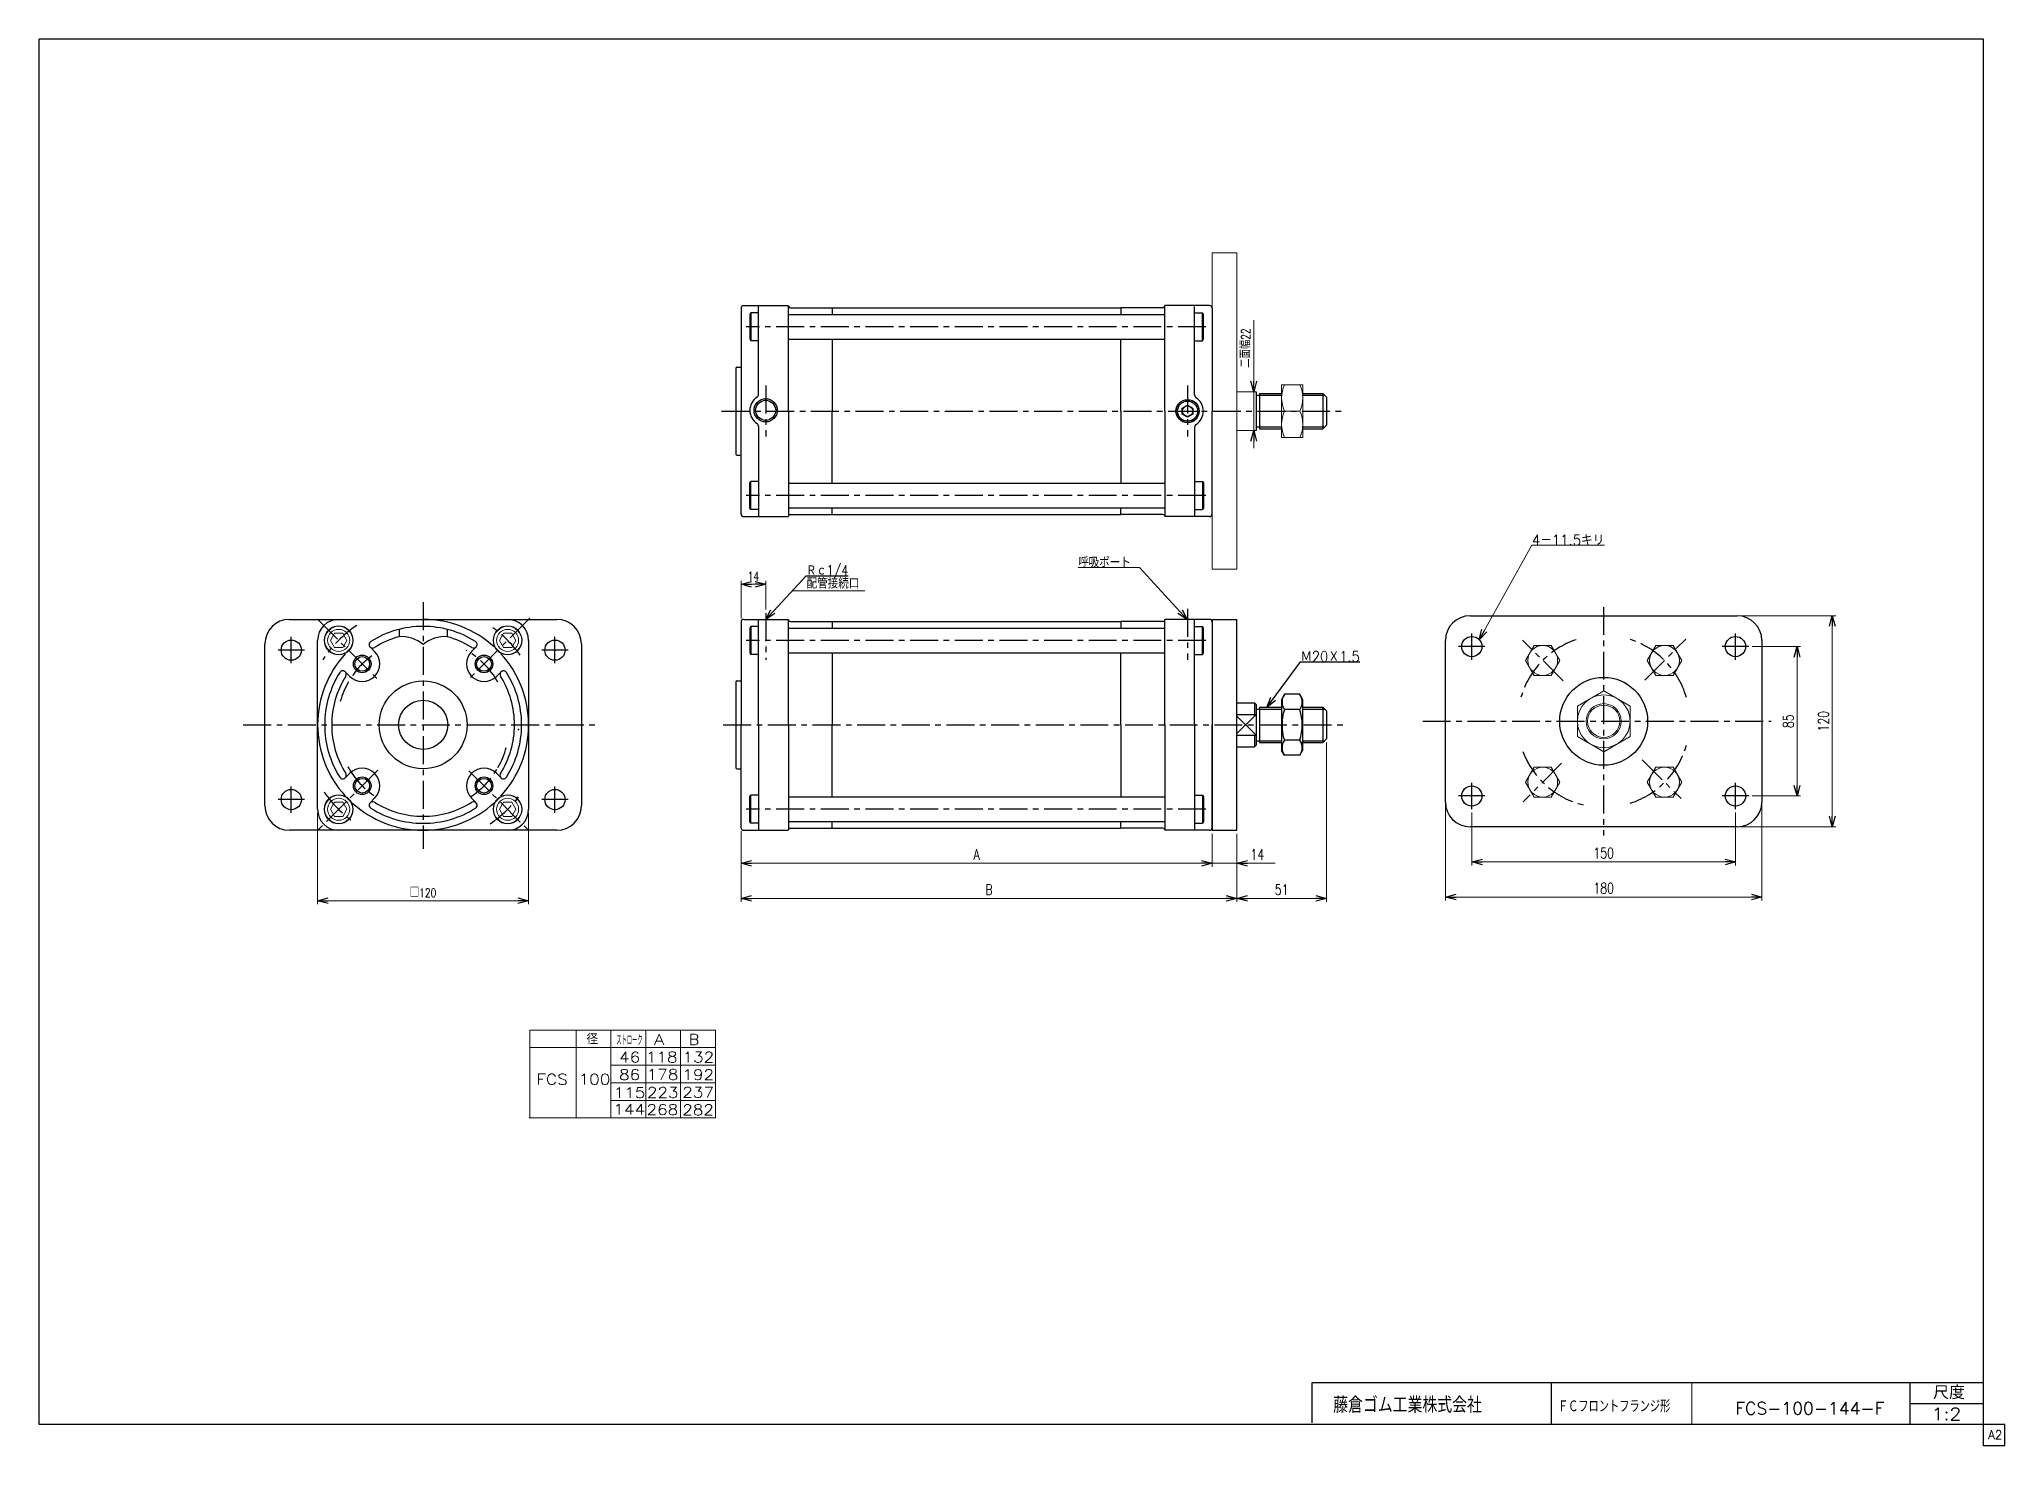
# Model space of a CAD drawing. Header units: millimetres. Extents: x -544 to 574, y -400 to 400.
import ezdxf
from ezdxf.enums import TextEntityAlignment as Align

# ---------------------------------------------------------------- set-up
doc = ezdxf.new("R2010")
doc.units = ezdxf.units.MM
doc.header["$LTSCALE"] = 0.5
doc.header["$PDSIZE"] = 1
doc.linetypes.add('CENTER', pattern=[50.8, 31.75, -6.35, 6.35, -6.35])
for name, color, linetype in [('Layer0016', 7, 'Continuous'), ('Layer0032', 7, 'Continuous'), ('ZUWAKU', 7, 'Continuous')]:
    doc.layers.add(name, color=color, linetype=linetype)
doc.styles.add('FdaStyle0', font='txt.shx', dxfattribs={"width": 0.756757, "bigfont": 'bigfont'})
doc.dimstyles.new('DaDimRotatedStyle', dxfattribs={"dimtxt": 5, "dimasz": 6.000004, "dimexe": 2, "dimexo": 2, "dimgap": 2, "dimtad": 3, "dimdsep": 46, "dimtxsty": 'FdaStyle0', "dimblk1": 'OPEN30', "dimblk2": 'OPEN30', "dimsah": 1, "dimcen": 0.09, "dimclrd": 4, "dimclre": 4, "dimclrt": 4, "dimadec": 0, "dimazin": 2, "dimtfac": 1, "dimtdec": 4, "dimtmove": 0, "dimatfit": 0, "dimfxl": 1, "dimarcsym": 0})

msp = doc.modelspace()

# ---------------------------------------------------------------- texts
at = {"color": 4, "style": 'FdaStyle0'}
for s, height, width, p, p2 in [('配管接続口', 6, 0.833333, (-107.538, 87.57), (-77.538, 87.57)), ('   径', 6, 0.952381, (-250.187, -171.722), (-226.187, -171.722)), ('ストローク', 6, 0.416667, (-215.818, -172.225), (-200.818, -172.225)), ('ＦＣフロントフランジ形', 7, 0.624023, (319.858, -381.075), (383.758, -381.075)), ('FCS-100-144-F', 7, 0.823301, (420.731, -382.226), (505.531, -382.226)), ('1:2', 7, 0.8, (532.47, -385.5), (549.27, -385.5))]:
    msp.add_text(s, height=height, dxfattribs=dict(at, width=width)).set_placement(p, p2, align=Align.FIT)
for s, p, p2 in [('A', (-194.365, -171.978), (-188.365, -171.978)), ('B', (-174.567, -171.978), (-168.567, -171.978)), ('46', (-214.163, -181.978), (-202.163, -181.978)), ('118', (-198.927, -181.954), (-180.927, -181.954)), ('132', (-178.109, -181.978), (-160.109, -181.978)), ('FCS 100', (-261.17, -194.557), (-219.17, -194.557)), ('86', (-214.216, -191.978), (-202.216, -191.978)), ('178', (-198.469, -191.832), (-180.469, -191.832)), ('192', (-178.162, -191.978), (-160.162, -191.978)), ('115', (-217.269, -202.166), (-199.269, -202.166)), ('223', (-198.372, -202.081), (-180.372, -202.081)), ('237', (-178.215, -201.978), (-160.215, -201.978)), ('144', (-217.407, -211.691), (-199.407, -211.691)), ('268', (-198.575, -211.832), (-180.575, -211.832)), ('282', (-178.268, -211.978), (-160.268, -211.978))]:
    msp.add_text(s, height=6, dxfattribs=at).set_placement(p, p2, align=Align.FIT)
at = {"layer": 'ZUWAKU', "color": 4, "style": 'FdaStyle0'}
for s, height, width, p, p2 in [('尺度', 7.6, 0.749175, (533.23, -373.56), (551.39, -373.56)), ('藤倉ゴム工業株式会社', 9, 0.652778, (192.025, -381.315), (276.625, -381.315))]:
    msp.add_text(s, height=height, dxfattribs=dict(at, width=width)).set_placement(p, p2, align=Align.FIT)
at = {"layer": 'ZUWAKU', "color": 7, "style": 'FdaStyle0', "width": 0.8}
msp.add_text('A2', height=5, dxfattribs=at).set_placement((564.615, -396.25), (572.615, -396.25), align=Align.FIT)

# ---------------------------------------------------------------- blocks, each defined once
blk = doc.blocks.new('DC_GROUP_Φ100_1')
at = {"layer": 'Layer0016', "color": 4, "linetype": 'Continuous', "lineweight": 13}
for p, q in [((-376.1, -34), (-378.4, -38)), ((-378.4, -38), (-376.1, -42)), ((-371.4, -34), (-376.1, -34)), ((-376.1, -42), (-371.4, -42)), ((-369.1, -38), (-371.4, -34)), ((-371.4, -42), (-369.1, -38))]:
    blk.add_line(p, q, dxfattribs=at)
for radius in [8.25, 8, 6.27]:
    blk.add_circle((-373.7, -38), radius, dxfattribs=at)
blk = doc.blocks.new('DC_GROUP_Φ100_2')
at = {"layer": 'Layer0016', "color": 4, "linetype": 'Continuous', "lineweight": 13}
for p, q in [((-279.9, -34), (-282.2, -38)), ((-282.2, -38), (-279.9, -42)), ((-275.3, -34), (-279.9, -34)), ((-279.9, -42), (-275.3, -42)), ((-273, -38), (-275.3, -34)), ((-275.3, -42), (-273, -38))]:
    blk.add_line(p, q, dxfattribs=at)
for radius in [8.25, 8, 6.27]:
    blk.add_circle((-277.6, -38), radius, dxfattribs=at)
blk = doc.blocks.new('DC_GROUP_Φ100_3')
at = {"layer": 'Layer0016', "color": 4, "linetype": 'Continuous', "lineweight": 13}
for p, q in [((-279.9, 62.1), (-282.2, 58.1)), ((-282.2, 58.1), (-279.9, 54.1)), ((-275.3, 62.1), (-279.9, 62.1)), ((-273, 58.1), (-275.3, 62.1)), ((-275.3, 54.1), (-273, 58.1)), ((-279.9, 54.1), (-275.3, 54.1))]:
    blk.add_line(p, q, dxfattribs=at)
for radius in [8.25, 8, 6.27]:
    blk.add_circle((-277.6, 58.1), radius, dxfattribs=at)
blk = doc.blocks.new('DC_GROUP_Φ100_4')
at = {"layer": 'Layer0016', "color": 4, "linetype": 'Continuous', "lineweight": 13}
for p, q in [((-376.1, 62.1), (-378.4, 58.1)), ((-378.4, 58.1), (-376.1, 54.1)), ((-371.4, 62.1), (-376.1, 62.1)), ((-369.1, 58.1), (-371.4, 62.1)), ((-371.4, 54.1), (-369.1, 58.1)), ((-376.1, 54.1), (-371.4, 54.1))]:
    blk.add_line(p, q, dxfattribs=at)
for radius in [8.25, 8, 6.27]:
    blk.add_circle((-373.7, 58.1), radius, dxfattribs=at)
blk = doc.blocks.new('DC_GROUP_Φ100_5')
at = {"layer": 'Layer0016', "color": 4, "linetype": 'Continuous', "lineweight": 25}
for p, q in [((164.3, 27.4), (162.6, 24.5)), ((162.6, 24.5), (162.6, -4.5)), ((173, 27.4), (164.3, 27.4)), ((173, 27.4), (174.6, 24.5)), ((174.6, 24.5), (174.6, -4.5)), ((174.6, 24.5), (174.6, -4.5)), ((173, 18.7), (164.3, 18.7)), ((173, 1.4), (164.3, 1.4)), ((164.3, -7.3), (162.6, -4.5)), ((173, -7.3), (164.3, -7.3)), ((173, -7.3), (174.6, -4.5))]:
    blk.add_line(p, q, dxfattribs=at)
for centre, radius, start, end in [((170.6, 23), 7.67, 145.6111, 214.3889), ((166.7, 23), 7.67, 325.6111, 34.3889), ((191.6, 10), 28.7, 162.4111, 197.5889), ((145.7, 10), 28.7, 342.4111, 17.5889), ((170.6, -3), 7.67, 145.6111, 214.3889), ((166.7, -3), 7.67, 325.6111, 34.3889)]:
    blk.add_arc(centre, radius, start, end, dxfattribs=at)
blk = doc.blocks.new('_OPEN30')
at = {"color": 0, "linetype": 'ByBlock', "lineweight": -2}
for p, q in [((-1, 0.267949), (0, 0)), ((0, 0), (-1, -0.267949)), ((0, 0), (-1, 0))]:
    blk.add_line(p, q, dxfattribs=at)
blk = doc.blocks.new('DC_GROUP_Φ100_6')
at = {"layer": 'Layer0016', "color": 4, "linetype": 'Continuous', "lineweight": 25}
for p, q in [((154.3, 20), (173.5, 45.9)), ((173.5, 45.9), (207.1, 45.9))]:
    blk.add_line(p, q, dxfattribs=at)
at = {"layer": 'Layer0016', "color": 4, "xscale": 6.000005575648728, "yscale": 5.999978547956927, "rotation": 233.4269690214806}
blk.add_blockref('_OPEN30', (154.3, 20), dxfattribs=at)
at = {"layer": 'Layer0016', "color": 4, "style": 'FdaStyle0', "width": 0.756757}
blk.add_text('Ｍ20Ｘ1.5', height=6, dxfattribs=at).set_placement((173.5, 45.9), (207.1, 45.9), align=Align.FIT)
blk = doc.blocks.new('DC_GROUP_Φ100_7')
at = {"layer": 'Layer0016', "color": 4, "linetype": 'Continuous', "lineweight": 25}
for p, q in [((-130.8, 70), (-107.8, 94.9)), ((-107.8, 94.9), (-83.8, 94.9))]:
    blk.add_line(p, q, dxfattribs=at)
at = {"layer": 'Layer0016', "color": 4, "xscale": 6.000005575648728, "yscale": 5.999978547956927, "rotation": 227.2364870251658}
blk.add_blockref('_OPEN30', (-130.8, 70), dxfattribs=at)
at = {"layer": 'Layer0016', "color": 4, "style": 'FdaStyle0', "width": 0.740741}
blk.add_text('Ｒｃ1/4', height=6, dxfattribs=at).set_placement((-107.8, 94.9), (-83.8, 94.9), align=Align.FIT)
blk = doc.blocks.new('*D8')
at = {"color": 4, "linetype": 'Continuous', "lineweight": 13}
for p, q in [((-144.8, 70.5), (-144.8, 92)), ((-144.8, 90), (-130.8, 90)), ((-130.8, 75.6), (-130.8, 92))]:
    blk.add_line(p, q, dxfattribs=at)
at = {"color": 4, "xscale": 6.000005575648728, "yscale": 5.999978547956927}
for p, rotation in [((-144.8, 90), 180), ((-130.8, 90), 360)]:
    blk.add_blockref('_OPEN30', p, dxfattribs=dict(at, rotation=rotation))
at = {"color": 4, "insert": (-137.8, 92), "char_height": 5, "width": 18.75, "attachment_point": 8, "style": 'FdaStyle0'}
blk.add_mtext('\\T1.00;14', dxfattribs=at)
blk = doc.blocks.new('DA_IMAGEDIMGROUP_1')
at = {"color": 4, "linetype": 'Continuous', "lineweight": 13}
for p, q in [((146.8, 240.2), (146.8, 199.5)), ((146.8, 177.5), (146.8, 199.5)), ((146.8, 167.5), (146.8, 177.5))]:
    blk.add_line(p, q, dxfattribs=at)
at = {"color": 4, "xscale": 6.000005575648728, "yscale": 5.999978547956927}
for p, rotation in [((146.8, 199.5), 270), ((146.8, 177.5), 90)]:
    blk.add_blockref('_OPEN30', p, dxfattribs=dict(at, rotation=rotation))
at = {"color": 4, "insert": (144.8, 213.2), "char_height": 5, "width": 37.5, "attachment_point": 7, "rotation": 90, "style": 'FdaStyle0'}
blk.add_mtext('\\T1.00;二面幅22', dxfattribs=at)
blk = doc.blocks.new('*D10')
at = {"color": 4, "linetype": 'Continuous', "lineweight": 13}
for p, q in [((-385.7, -40), (-385.7, -92)), ((-265.7, -40), (-265.7, -92)), ((-385.7, -90), (-265.7, -90))]:
    blk.add_line(p, q, dxfattribs=at)
at = {"color": 4, "xscale": 6.000005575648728, "yscale": 5.999978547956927}
for p, rotation in [((-385.7, -90), 180), ((-265.7, -90), 360)]:
    blk.add_blockref('_OPEN30', p, dxfattribs=dict(at, rotation=rotation))
at = {"color": 4, "insert": (-325.7, -88), "char_height": 5, "width": 31.25, "attachment_point": 8, "style": 'FdaStyle0'}
blk.add_mtext('\\T1.00;□120', dxfattribs=at)
blk = doc.blocks.new('DC_GROUP_Φ100_8')
at = {"color": 4, "linetype": 'Continuous', "lineweight": 13}
for p, q in [((174.7, 203.5), (162.7, 203.5)), ((162.7, 203.5), (162.7, 173.5)), ((174.7, 173.5), (174.7, 203.5)), ((164.3, 188.5), (173.1, 188.5)), ((162.7, 173.5), (174.7, 173.5))]:
    blk.add_line(p, q, dxfattribs=at)
for centre, start, end in [((180.8, 196), 155.495, 204.505), ((156.6, 196), 335.495, 24.505), ((180.8, 181), 155.495, 204.505), ((156.6, 181), 335.495, 24.505)]:
    blk.add_arc(centre, 18.1, start, end, dxfattribs=at)
blk = doc.blocks.new('DC_GROUP_Φ100_9')
at = {"color": 4, "linetype": 'Continuous', "lineweight": 13}
for p, q in [((81.9, 99.5), (46.9, 99.5)), ((108.9, 70), (81.9, 99.5))]:
    blk.add_line(p, q, dxfattribs=at)
at = {"color": 4, "xscale": 6.000005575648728, "yscale": 5.999978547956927, "rotation": 312.4933532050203}
blk.add_blockref('_OPEN30', (108.9, 70), dxfattribs=at)
at = {"color": 4, "style": 'FdaStyle0', "width": 0.833333}
blk.add_text('呼吸ポート', height=6, dxfattribs=at).set_placement((46.9, 99.5), (76.9, 99.5), align=Align.FIT)
blk = doc.blocks.new('DC_GROUP_Φ100_10')
at = {"color": 4, "linetype": 'Continuous', "lineweight": 13}
for p, q in [((306.3, 55.2), (301.4, 46.7)), ((301.4, 46.7), (306.3, 38.2)), ((316.1, 55.2), (306.3, 55.2)), ((321, 46.7), (316.1, 55.2)), ((316.1, 38.2), (321, 46.7)), ((306.3, 38.2), (316.1, 38.2))]:
    blk.add_line(p, q, dxfattribs=at)
blk.add_circle((311.2, 46.7), 8.5, dxfattribs=at)
blk = doc.blocks.new('DC_GROUP_Φ100_11')
at = {"color": 4, "linetype": 'Continuous', "lineweight": 13}
for p, q in [((375.6, 55.2), (370.7, 46.7)), ((370.7, 46.7), (375.6, 38.2)), ((385.4, 55.2), (375.6, 55.2)), ((390.3, 46.7), (385.4, 55.2)), ((385.4, 38.2), (390.3, 46.7)), ((375.6, 38.2), (385.4, 38.2))]:
    blk.add_line(p, q, dxfattribs=at)
blk.add_circle((380.5, 46.7), 8.5, dxfattribs=at)
blk = doc.blocks.new('DC_GROUP_Φ100_12')
at = {"color": 4, "linetype": 'Continuous', "lineweight": 13}
for p, q in [((306.3, -14.1), (301.4, -22.6)), ((316.1, -14.1), (306.3, -14.1)), ((321, -22.6), (316.1, -14.1)), ((301.4, -22.6), (306.3, -31.1)), ((306.3, -31.1), (316.1, -31.1)), ((316.1, -31.1), (321, -22.6))]:
    blk.add_line(p, q, dxfattribs=at)
blk.add_circle((311.2, -22.6), 8.5, dxfattribs=at)
blk = doc.blocks.new('DC_GROUP_Φ100_13')
at = {"color": 4, "linetype": 'Continuous', "lineweight": 13}
for p, q in [((375.6, -14.1), (370.7, -22.6)), ((385.4, -14.1), (375.6, -14.1)), ((390.3, -22.6), (385.4, -14.1)), ((370.7, -22.6), (375.6, -31.1)), ((375.6, -31.1), (385.4, -31.1)), ((385.4, -31.1), (390.3, -22.6))]:
    blk.add_line(p, q, dxfattribs=at)
blk.add_circle((380.5, -22.6), 8.5, dxfattribs=at)
blk = doc.blocks.new('*D18')
at = {"color": 4, "linetype": 'Continuous', "lineweight": 13}
for p, q in [((270.9, -39.9), (270.9, -69.9)), ((420.9, -39.9), (420.9, -69.9)), ((270.9, -67.9), (420.9, -67.9))]:
    blk.add_line(p, q, dxfattribs=at)
at = {"color": 4, "xscale": 6.000005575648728, "yscale": 5.999978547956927}
for p, rotation in [((270.9, -67.9), 180), ((420.9, -67.9), 360)]:
    blk.add_blockref('_OPEN30', p, dxfattribs=dict(at, rotation=rotation))
at = {"color": 4, "insert": (345.9, -65.9), "char_height": 6, "width": 30, "attachment_point": 8, "style": 'FdaStyle0'}
blk.add_mtext('\\T1.00;150', dxfattribs=at)
blk = doc.blocks.new('*D19')
at = {"color": 4, "linetype": 'Continuous', "lineweight": 13}
for p, q in [((255.9, 10.1), (255.9, -89.9)), ((435.9, 10.1), (435.9, -89.9)), ((255.9, -87.9), (435.9, -87.9))]:
    blk.add_line(p, q, dxfattribs=at)
at = {"color": 4, "xscale": 6.000005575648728, "yscale": 5.999978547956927}
for p, rotation in [((255.9, -87.9), 180), ((435.9, -87.9), 360)]:
    blk.add_blockref('_OPEN30', p, dxfattribs=dict(at, rotation=rotation))
at = {"color": 4, "insert": (345.9, -85.9), "char_height": 6, "width": 30, "attachment_point": 8, "style": 'FdaStyle0'}
blk.add_mtext('\\T1.00;180', dxfattribs=at)
blk = doc.blocks.new('*D20')
at = {"color": 4, "linetype": 'Continuous', "lineweight": 13}
for p, q in [((430.4, 54.6), (457.9, 54.6)), ((455.9, -30.4), (455.9, 54.6)), ((430.4, -30.4), (457.9, -30.4))]:
    blk.add_line(p, q, dxfattribs=at)
at = {"color": 4, "xscale": 6.000005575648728, "yscale": 5.999978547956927}
for p, rotation in [((455.9, 54.6), 90), ((455.9, -30.4), 270)]:
    blk.add_blockref('_OPEN30', p, dxfattribs=dict(at, rotation=rotation))
at = {"color": 4, "insert": (453.9, 12.1), "char_height": 6, "width": 22.5, "attachment_point": 8, "rotation": 90, "style": 'FdaStyle0'}
blk.add_mtext('\\T1.00;85', dxfattribs=at)
blk = doc.blocks.new('*D21')
at = {"color": 4, "linetype": 'Continuous', "lineweight": 13}
for p, q in [((423.9, 72.1), (477.9, 72.1)), ((475.9, -47.9), (475.9, 72.1)), ((423.9, -47.9), (477.9, -47.9))]:
    blk.add_line(p, q, dxfattribs=at)
at = {"color": 4, "xscale": 6.000005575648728, "yscale": 5.999978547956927}
for p, rotation in [((475.9, 72.1), 90), ((475.9, -47.9), 270)]:
    blk.add_blockref('_OPEN30', p, dxfattribs=dict(at, rotation=rotation))
at = {"color": 4, "insert": (473.9, 12.1), "char_height": 6, "width": 30, "attachment_point": 8, "rotation": 90, "style": 'FdaStyle0'}
blk.add_mtext('\\T1.00;120', dxfattribs=at)
blk = doc.blocks.new('*D22')
at = {"color": 4, "linetype": 'Continuous', "lineweight": 13}
for p, q in [((-144.8, -50.5), (-144.8, -90.7)), ((137.2, -52), (137.2, -90.7)), ((-144.8, -88.7), (137.2, -88.7))]:
    blk.add_line(p, q, dxfattribs=at)
at = {"color": 4, "xscale": 6.000005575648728, "yscale": 5.999978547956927}
for p, rotation in [((-144.8, -88.7), 180), ((137.2, -88.7), 360)]:
    blk.add_blockref('_OPEN30', p, dxfattribs=dict(at, rotation=rotation))
at = {"color": 4, "insert": (-3.8, -86.7), "char_height": 6, "width": 15, "attachment_point": 8, "style": 'FdaStyle0'}
blk.add_mtext('\\T1.00;B', dxfattribs=at)
blk = doc.blocks.new('*D23')
at = {"color": 4, "linetype": 'Continuous', "lineweight": 13}
for p, q in [((188.2, 0), (188.2, -90.7)), ((137.2, -52), (137.2, -90.7)), ((137.2, -88.7), (188.2, -88.7))]:
    blk.add_line(p, q, dxfattribs=at)
at = {"color": 4, "xscale": 6.000005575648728, "yscale": 5.999978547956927}
for p, rotation in [((137.2, -88.7), 180), ((188.2, -88.7), 360)]:
    blk.add_blockref('_OPEN30', p, dxfattribs=dict(at, rotation=rotation))
at = {"color": 4, "insert": (162.7, -86.7), "char_height": 6, "width": 22.5, "attachment_point": 8, "style": 'FdaStyle0'}
blk.add_mtext('\\T1.00;51', dxfattribs=at)
blk = doc.blocks.new('*D24')
at = {"color": 4, "linetype": 'Continuous', "lineweight": 13}
for p, q in [((-144.8, -50.5), (-144.8, -70.7)), ((123.2, -52), (123.2, -70.7)), ((-144.8, -68.7), (123.2, -68.7))]:
    blk.add_line(p, q, dxfattribs=at)
at = {"color": 4, "xscale": 6.000005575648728, "yscale": 5.999978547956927}
for p, rotation in [((-144.8, -68.7), 180), ((123.2, -68.7), 360)]:
    blk.add_blockref('_OPEN30', p, dxfattribs=dict(at, rotation=rotation))
at = {"color": 4, "insert": (-10.8, -66.7), "char_height": 6, "width": 15, "attachment_point": 8, "style": 'FdaStyle0'}
blk.add_mtext('\\T1.00;A', dxfattribs=at)
blk = doc.blocks.new('DA_IMAGEDIMGROUP_2')
at = {"color": 4, "linetype": 'Continuous', "lineweight": 13}
for p, q in [((123.2, -52), (123.2, -70.7)), ((137.2, -52), (137.2, -70.7)), ((113.2, -68.7), (123.2, -68.7)), ((123.2, -68.7), (137.2, -68.7)), ((159, -68.7), (137.2, -68.7))]:
    blk.add_line(p, q, dxfattribs=at)
at = {"color": 4, "xscale": 6.000005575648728, "yscale": 5.999978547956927}
for p, rotation in [((123.2, -68.7), 360), ((137.2, -68.7), 180)]:
    blk.add_blockref('_OPEN30', p, dxfattribs=dict(at, rotation=rotation))
at = {"color": 4, "insert": (145, -66.7), "char_height": 6, "width": 22.5, "attachment_point": 7, "style": 'FdaStyle0'}
blk.add_mtext('\\T1.00;14', dxfattribs=at)
blk = doc.blocks.new('DC_GROUP_Φ100_15')
at = {"color": 4, "linetype": 'Continuous', "lineweight": 13}
for p, q in [((275.1, 58.4), (305.1, 112.2)), ((305.1, 112.2), (346.3, 112.2))]:
    blk.add_line(p, q, dxfattribs=at)
at = {"color": 4, "xscale": 6.000005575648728, "yscale": 5.999978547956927, "rotation": 240.913437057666}
blk.add_blockref('_OPEN30', (275.1, 58.4), dxfattribs=at)
at = {"color": 4, "style": 'FdaStyle0', "width": 0.762963}
blk.add_text('4－11.5キリ', height=6, dxfattribs=at).set_placement((305.1, 112.2), (346.3, 112.2), align=Align.FIT)
blk = doc.blocks.new('DC_GROUP_Φ100_14')
at = {"layer": 'Layer0032', "color": 4, "linetype": 'Continuous', "lineweight": 13}
for p, q in [((345.9, 29.4), (330.9, 20.7)), ((360.9, 20.7), (345.9, 29.4)), ((330.9, 20.7), (330.9, 3.4)), ((360.9, 3.4), (360.9, 20.7)), ((330.9, 3.4), (345.9, -5.3)), ((345.9, -5.3), (360.9, 3.4))]:
    blk.add_line(p, q, dxfattribs=at)
for radius in [15, 10, 9.19]:
    blk.add_circle((345.9, 12.1), radius, dxfattribs=at)

# ---------------------------------------------------------------- dimensions: what is measured, and where the dimension line sits
at = {"linetype": 'Continuous', "lineweight": 13}
for base, p1, p2, override, picture, middle in [((-130.81, 90.038), (-144.81, 68.538), (-130.81, 73.611), {"dimtxt": 5, "dimasz": 6.000004, "dimexe": 2, "dimexo": 2, "dimgap": 2, "dimtad": 3, "dimtih": 0, "dimtoh": 0, "dimdec": 2, "dimzin": 8, "dimtxsty": 'FdaStyle0', "dimblk1": 'OPEN30', "dimblk2": 'OPEN30', "dimsah": 1, "dimclrd": 4, "dimclre": 4, "dimclrt": 4, "dimazin": 2, "dimtofl": 1, "dimatfit": 0, "dimtolj": 0, "dimtzin": 8}, '*D8', (-137.81, 90.038)), ((435.869, -87.932), (255.869, 12.068), (435.869, 12.068), {"dimtxt": 6, "dimasz": 6.000004, "dimexe": 2, "dimexo": 2, "dimgap": 2, "dimtad": 3, "dimtih": 0, "dimtoh": 0, "dimdec": 2, "dimzin": 8, "dimtxsty": 'FdaStyle0', "dimblk1": 'OPEN30', "dimblk2": 'OPEN30', "dimsah": 1, "dimclrd": 4, "dimclre": 4, "dimclrt": 4, "dimazin": 2, "dimtofl": 1, "dimatfit": 0, "dimtolj": 0, "dimtzin": 8}, '*D19', (345.869, -87.932)), ((188.19, -88.712), (137.19, -49.962), (188.19, 2.038), {"dimtxt": 6, "dimasz": 6.000004, "dimexe": 2, "dimexo": 2, "dimgap": 2, "dimtad": 3, "dimtih": 0, "dimtoh": 0, "dimdec": 2, "dimzin": 8, "dimtxsty": 'FdaStyle0', "dimblk1": 'OPEN30', "dimblk2": 'OPEN30', "dimsah": 1, "dimclrd": 4, "dimclre": 4, "dimclrt": 4, "dimazin": 2, "dimtofl": 1, "dimatfit": 0, "dimtolj": 0, "dimtzin": 8}, '*D23', (162.69, -88.712)), ((420.869, -67.932), (270.869, -37.932), (420.869, -37.932), {"dimtxt": 6, "dimasz": 6.000004, "dimexe": 2, "dimexo": 2, "dimgap": 2, "dimtad": 3, "dimtih": 0, "dimtoh": 0, "dimdec": 2, "dimzin": 8, "dimtxsty": 'FdaStyle0', "dimblk1": 'OPEN30', "dimblk2": 'OPEN30', "dimsah": 1, "dimclrd": 4, "dimclre": 4, "dimclrt": 4, "dimazin": 2, "dimtofl": 1, "dimatfit": 0, "dimtolj": 0, "dimtzin": 8}, '*D18', (345.869, -67.932))]:
    dim = msp.add_linear_dim(base=base, p1=p1, p2=p2, dimstyle='DaDimRotatedStyle', override=override, dxfattribs=at)
    dim.commit()
    dim.dimension.update_dxf_attribs({"geometry": picture, "text_midpoint": middle})
for base, p1, p2, picture, middle in [((475.869, 72.068), (421.869, -47.932), (421.869, 72.068), '*D21', (475.869, 12.068)), ((455.869, 54.568), (428.369, -30.432), (428.369, 54.568), '*D20', (455.869, 12.068))]:
    dim = msp.add_linear_dim(base=base, p1=p1, p2=p2, angle=90, dimstyle='DaDimRotatedStyle', override={"dimtxt": 6, "dimasz": 6.000004, "dimexe": 2, "dimexo": 2, "dimgap": 2, "dimtad": 3, "dimtih": 0, "dimtoh": 0, "dimdec": 2, "dimzin": 8, "dimtxsty": 'FdaStyle0', "dimblk1": 'OPEN30', "dimblk2": 'OPEN30', "dimsah": 1, "dimclrd": 4, "dimclre": 4, "dimclrt": 4, "dimazin": 2, "dimtofl": 1, "dimatfit": 0, "dimtolj": 0, "dimtzin": 8}, dxfattribs=at)
    dim.commit()
    dim.dimension.update_dxf_attribs({"geometry": picture, "text_midpoint": middle})
for base, p1, p2, text, override, picture, middle in [((-265.662, -89.962), (-385.662, -37.962), (-265.662, -37.962), '□<>', {"dimtxt": 5, "dimasz": 6.000004, "dimexe": 2, "dimexo": 2, "dimgap": 2, "dimtad": 3, "dimtih": 0, "dimtoh": 0, "dimdec": 2, "dimzin": 8, "dimtxsty": 'FdaStyle0', "dimblk1": 'OPEN30', "dimblk2": 'OPEN30', "dimsah": 1, "dimclrd": 4, "dimclre": 4, "dimclrt": 4, "dimazin": 2, "dimtofl": 1, "dimatfit": 0, "dimtolj": 0, "dimtzin": 8}, '*D10', (-325.662, -89.962)), ((137.19, -88.712), (-144.81, -48.462), (137.19, -49.962), 'B', {"dimtxt": 6, "dimasz": 6.000004, "dimexe": 2, "dimexo": 2, "dimgap": 2, "dimtad": 3, "dimtih": 0, "dimtoh": 0, "dimdec": 2, "dimzin": 8, "dimtxsty": 'FdaStyle0', "dimblk1": 'OPEN30', "dimblk2": 'OPEN30', "dimsah": 1, "dimclrd": 4, "dimclre": 4, "dimclrt": 4, "dimazin": 2, "dimtofl": 1, "dimatfit": 0, "dimtolj": 0, "dimtzin": 8}, '*D22', (-3.81, -88.712)), ((123.19, -68.712), (-144.81, -48.462), (123.19, -49.962), 'A', {"dimtxt": 6, "dimasz": 6.000004, "dimexe": 2, "dimexo": 2, "dimgap": 2, "dimtad": 3, "dimtih": 0, "dimtoh": 0, "dimdec": 2, "dimzin": 8, "dimtxsty": 'FdaStyle0', "dimblk1": 'OPEN30', "dimblk2": 'OPEN30', "dimsah": 1, "dimclrd": 4, "dimclre": 4, "dimclrt": 4, "dimazin": 2, "dimtofl": 1, "dimatfit": 0, "dimtolj": 0, "dimtzin": 8}, '*D24', (-10.81, -68.712))]:
    dim = msp.add_linear_dim(base=base, p1=p1, p2=p2, text=text, dimstyle='DaDimRotatedStyle', override=override, dxfattribs=at)
    dim.commit()
    dim.dimension.update_dxf_attribs({"geometry": picture, "text_midpoint": middle})

# ---------------------------------------------------------------- linework, layer by layer
at = {"color": 4, "linetype": 'Continuous', "lineweight": 13}
for p, q in [((123.19, 278.504), (137.19, 278.504)), ((123.19, 278.504), (123.19, 98.504)), ((137.19, 278.504), (137.19, 98.504)), ((148.19, 199.504), (137.19, 199.504)), ((148.19, 177.504), (137.19, 177.504)), ((137.19, 98.504), (123.19, 98.504)), ((-115.768, 86.303), (-74.471, 86.303)), ((-265.034, -163.557), (-159.423, -163.557)), ((-265.034, -163.557), (-265.034, -213.557)), ((-238.614, -163.557), (-238.614, -213.557)), ((-218.817, -163.557), (-218.817, -213.557)), ((-199.019, -163.557), (-199.019, -213.557)), ((-179.221, -163.557), (-179.221, -213.557)), ((-159.423, -163.557), (-159.423, -213.557)), ((-265.034, -173.557), (-159.423, -173.557)), ((-218.817, -183.557), (-159.423, -183.557)), ((-218.77, -193.557), (-159.423, -193.557)), ((-218.817, -203.557), (-159.423, -203.557)), ((-265.375, -213.557), (-159.423, -213.557))]:
    msp.add_line(p, q, dxfattribs=at)
at = {"color": 4, "linetype": 'CENTER', "lineweight": 25}
for p, q in [((-130.81, 203.006), (-130.81, 174.002)), ((109.19, 203.006), (109.19, 174.002)), ((109.19, 76.027), (109.19, 47.023)), ((345.869, 77.068), (345.869, -52.932)), ((-400.662, 45.038), (-400.662, 60.038)), ((-250.662, 45.038), (-250.662, 60.038)), ((270.869, 47.068), (270.869, 62.068)), ((420.869, 47.068), (420.869, 62.068)), ((-393.162, 52.538), (-408.162, 52.538)), ((-243.162, 52.538), (-258.162, 52.538)), ((278.369, 54.568), (263.369, 54.568)), ((428.369, 54.568), (413.369, 54.568)), ((242.941, 12.068), (441.106, 12.068)), ((-393.162, -32.462), (-408.162, -32.462)), ((-400.662, -39.962), (-400.662, -24.962)), ((-243.162, -32.462), (-258.162, -32.462)), ((-250.662, -39.962), (-250.662, -24.962)), ((278.369, -30.432), (263.369, -30.432)), ((270.869, -37.932), (270.869, -22.932)), ((428.369, -30.432), (413.369, -30.432)), ((420.869, -37.932), (420.869, -22.932))]:
    msp.add_line(p, q, dxfattribs=at)
at = {"color": 4, "linetype": 'Continuous', "lineweight": 25}
for p, q in [((-401.662, 70.038), (-249.662, 70.038)), ((123.19, 70.038), (123.19, -49.962)), ((123.19, 70.038), (137.19, 70.038)), ((137.19, -49.962), (137.19, 70.038)), ((269.869, 72.068), (421.869, 72.068)), ((-415.662, -35.962), (-415.662, 56.038)), ((-235.662, 56.038), (-235.662, -35.962)), ((255.869, -33.932), (255.869, 58.068)), ((435.869, 58.068), (435.869, -33.932)), ((-249.662, -49.962), (-401.662, -49.962)), ((123.19, -49.962), (137.19, -49.962)), ((421.869, -47.932), (269.869, -47.932))]:
    msp.add_line(p, q, dxfattribs=at)
at = {"color": 4, "linetype": 'CENTER', "lineweight": 13}
for p, q in [((322.784, 35.153), (299.7, 58.238)), ((369.228, 35.428), (392.587, 58.787)), ((367.87, -9.933), (389.872, -31.935)), ((321.965, -11.835), (300.021, -33.78))]:
    msp.add_line(p, q, dxfattribs=at)
at = {"color": 4, "linetype": 'Continuous', "lineweight": 25}
for centre, radius in [((-130.81, 188.943), 6.6), ((-130.81, 188.943), 5.7), ((109.19, 188.504), 6.6), ((109.19, 188.504), 5.7), ((-400.662, 52.538), 5.75), ((-250.662, 52.538), 5.75), ((270.869, 54.568), 5.75), ((420.869, 54.568), 5.75), ((-400.662, -32.462), 5.75), ((-250.662, -32.462), 5.75), ((270.869, -30.432), 5.75), ((420.869, -30.432), 5.75)]:
    msp.add_circle(centre, radius, dxfattribs=at)
for centre, radius, start, end in [((-130.81, 188.943), 9, 123.055731, 236.944269), ((-136.81, 198.162), 2, 303.055731, 0), ((115.19, 197.724), 2, 180, 236.944269), ((109.19, 188.504), 9, 303.055731, 56.944269), ((-136.81, 179.723), 2, 0, 56.944269), ((115.19, 179.284), 2, 123.055731, 180), ((-401.662, 56.038), 14, 90, 180), ((-249.662, 56.038), 14, 0, 90), ((269.869, 58.068), 14, 90, 180), ((421.869, 58.068), 14, 0, 90), ((-401.662, -35.962), 14, 180, 270), ((-249.662, -35.962), 14, 270, 0), ((269.869, -33.932), 14, 180, 270), ((421.869, -33.932), 14, 270, 0)]:
    msp.add_arc(centre, radius, start, end, dxfattribs=at)
at = {"color": 4, "linetype": 'CENTER', "lineweight": 25}
for start, end in [(108.701777, 163.783623), (16.133604, 74.783088), (200.48998, 256.303753), (288.037714, 345.130409)]:
    msp.add_arc((345.869, 12.068), 49, start, end, dxfattribs=at)
at = {"color": 4, "linetype": 'Continuous'}
msp.add_point((-271.381, 7.404), dxfattribs=at)
at = {"layer": 'Layer0016', "color": 4, "linetype": 'Continuous', "lineweight": 25}
for p, q in [((-144.81, 247.004), (-144.81, 188.504)), ((-144.81, 247.004), (-144.81, 188.504)), ((-143.31, 248.504), (-117.81, 248.504)), ((-143.31, 248.504), (-117.81, 248.504)), ((-143.31, 248.504), (-117.81, 248.504)), ((-134.81, 198.162), (-134.81, 248.504)), ((-117.81, 188.504), (-117.81, 248.254)), ((-117.81, 188.504), (-117.81, 248.254)), ((-116.81, 247.254), (6.69, 247.254)), ((-116.81, 247.254), (6.69, 247.254)), ((-93.07, 247.254), (-93.07, 243.504)), ((-93.07, 247.254), (-93.07, 243.504)), ((6.69, 247.254), (71.19, 247.254)), ((6.69, 247.254), (71.19, 247.254)), ((95.19, 247.254), (71.19, 247.254)), ((71.19, 247.254), (71.19, 243.404)), ((95.19, 247.254), (71.19, 247.254)), ((71.19, 247.254), (71.19, 243.404)), ((121.69, 248.504), (96.19, 248.504)), ((96.19, 188.504), (96.19, 248.504)), ((121.69, 248.504), (96.19, 248.504)), ((96.19, 188.504), (96.19, 248.504)), ((113.19, 197.724), (113.19, 248.015)), ((123.19, 247.004), (123.19, 188.504)), ((123.19, 247.004), (123.19, 188.504)), ((-139.21, 244.504), (-139.81, 243.465)), ((-139.21, 244.504), (-139.81, 243.465)), ((-139.81, 243.465), (-139.81, 229.543)), ((-139.81, 243.465), (-139.81, 229.543)), ((-139.21, 244.504), (-139.21, 228.504)), ((-134.81, 244.504), (-139.21, 244.504)), ((-139.21, 244.504), (-139.21, 228.504)), ((-117.81, 243.504), (6.69, 243.504)), ((-117.81, 243.504), (6.69, 243.504)), ((6.69, 243.504), (96.19, 243.504)), ((6.69, 243.504), (96.19, 243.504)), ((113.19, 244.504), (117.59, 244.504)), ((117.446, 244.504), (117.59, 244.504)), ((117.59, 228.504), (117.59, 244.504)), ((118.19, 243.465), (117.59, 244.504)), ((117.59, 228.504), (117.59, 244.504)), ((118.19, 243.465), (117.59, 244.504)), ((118.19, 229.543), (118.19, 243.465)), ((118.19, 229.543), (118.19, 243.465)), ((-139.81, 229.543), (-139.21, 228.504)), ((-139.81, 229.543), (-139.21, 228.504)), ((-134.81, 228.504), (-139.21, 228.504)), ((-117.81, 229.504), (6.69, 229.504)), ((-117.81, 229.504), (6.69, 229.504)), ((-93.07, 229.504), (-93.07, 188.504)), ((-93.07, 229.504), (-93.07, 188.504)), ((6.69, 229.504), (96.19, 229.504)), ((6.69, 229.504), (96.19, 229.504)), ((71.19, 188.504), (71.19, 229.504)), ((71.19, 188.504), (71.19, 229.504)), ((113.19, 228.504), (117.59, 228.504)), ((113.19, 228.504), (117.59, 228.504)), ((117.59, 228.504), (118.19, 229.543)), ((117.59, 228.504), (118.19, 229.543)), ((-147.81, 213.004), (-147.81, 164.004)), ((-147.31, 213.504), (-144.81, 213.504)), ((-147.31, 213.504), (-144.81, 213.504)), ((106.19, 190.236), (109.19, 191.968)), ((106.19, 186.772), (106.19, 190.236)), ((109.19, 191.968), (112.19, 190.236)), ((112.19, 190.236), (112.19, 186.772)), ((148.19, 199.504), (148.19, 177.504)), ((148.19, 197.504), (150.19, 197.504)), ((150.19, 198.504), (150.19, 178.504)), ((150.19, 198.504), (162.632, 198.504)), ((150.19, 197.504), (162.632, 197.504)), ((174.632, 198.504), (186.19, 198.504)), ((174.632, 197.504), (187.19, 197.504)), ((188.19, 196.504), (186.19, 198.504)), ((186.19, 198.504), (186.19, 178.504)), ((188.19, 196.504), (188.19, 180.504)), ((-144.81, 130.004), (-144.81, 188.504)), ((-134.81, 179.723), (-134.81, 128.504)), ((-117.81, 188.504), (-117.81, 128.754)), ((-93.07, 147.504), (-93.07, 188.504)), ((71.19, 188.504), (71.19, 147.504)), ((96.19, 188.504), (96.19, 128.504)), ((109.19, 185.04), (106.19, 186.772)), ((112.19, 186.772), (109.19, 185.04)), ((113.19, 179.284), (113.19, 128.504)), ((123.19, 130.004), (123.19, 188.504)), ((148.19, 179.504), (150.19, 179.504)), ((150.19, 179.504), (162.632, 179.504)), ((174.632, 179.504), (187.19, 179.504)), ((188.19, 180.504), (186.19, 178.504)), ((150.19, 178.504), (162.632, 178.504)), ((174.698, 178.504), (186.19, 178.504)), ((-147.31, 163.504), (-144.81, 163.504)), ((-139.81, 147.465), (-139.21, 148.504)), ((-139.81, 133.543), (-139.81, 147.465)), ((-134.81, 148.504), (-139.21, 148.504)), ((-139.21, 132.504), (-139.21, 148.504)), ((-117.81, 147.504), (6.69, 147.504)), ((6.69, 147.504), (96.19, 147.504)), ((113.19, 148.504), (117.59, 148.504)), ((117.59, 148.504), (117.59, 132.504)), ((117.59, 148.504), (118.19, 147.465)), ((118.19, 147.465), (118.19, 133.543)), ((-143.31, 128.504), (-117.81, 128.504)), ((-139.21, 132.504), (-139.81, 133.543)), ((-134.81, 132.504), (-139.21, 132.504)), ((-117.81, 133.504), (6.69, 133.504)), ((-116.81, 129.754), (6.69, 129.754)), ((-93.07, 129.754), (-93.07, 133.504)), ((6.69, 133.504), (96.19, 133.504)), ((6.69, 129.754), (71.19, 129.754)), ((71.19, 129.754), (71.19, 133.604)), ((95.19, 129.754), (71.19, 129.754)), ((121.69, 128.504), (96.19, 128.504)), ((113.19, 132.504), (117.59, 132.504)), ((118.19, 133.543), (117.59, 132.504)), ((-373.662, 70.038), (-325.662, 70.038)), ((-325.417, 70.038), (-277.662, 70.038)), ((-144.81, 68.538), (-144.81, 10.038)), ((-144.81, 68.538), (-144.81, 10.038)), ((-143.31, 70.038), (-117.81, 70.038)), ((-143.31, 70.038), (-117.81, 70.038)), ((-143.31, 70.038), (-117.81, 70.038)), ((-134.81, 10.038), (-134.81, 70.038)), ((-117.81, 10.038), (-117.81, 69.788)), ((-117.81, 10.038), (-117.81, 69.788)), ((-116.81, 68.788), (6.69, 68.788)), ((-116.81, 68.788), (6.69, 68.788)), ((-93.07, 68.788), (-93.07, 65.038)), ((-93.07, 68.788), (-93.07, 65.038)), ((6.69, 68.788), (71.19, 68.788)), ((6.69, 68.788), (71.19, 68.788)), ((95.19, 68.788), (71.19, 68.788)), ((71.19, 68.788), (71.19, 64.938)), ((95.19, 68.788), (71.19, 68.788)), ((71.19, 68.788), (71.19, 64.938)), ((121.69, 70.038), (96.19, 70.038)), ((96.19, 10.038), (96.19, 70.038)), ((121.69, 70.038), (96.19, 70.038)), ((96.19, 10.038), (96.19, 70.038)), ((113.19, 10.689), (113.19, 70.038)), ((123.19, 68.538), (123.19, 10.038)), ((123.19, 68.538), (123.19, 10.038)), ((-385.662, 10.283), (-385.662, 58.038)), ((-339.362, 64.336), (-339.362, 60.201)), ((-311.962, 64.336), (-311.962, 60.201)), ((-265.662, 58.038), (-265.662, 10.038)), ((-139.21, 66.038), (-139.81, 64.999)), ((-139.21, 66.038), (-139.81, 64.999)), ((-139.81, 64.999), (-139.81, 51.077)), ((-139.81, 64.999), (-139.81, 51.077)), ((-134.81, 66.038), (-139.21, 66.038)), ((-139.21, 66.038), (-139.21, 50.038)), ((-139.21, 66.038), (-139.21, 50.038)), ((-117.81, 65.038), (6.69, 65.038)), ((-117.81, 65.038), (6.69, 65.038)), ((6.69, 65.038), (96.19, 65.038)), ((6.69, 65.038), (96.19, 65.038)), ((113.19, 66.038), (117.59, 66.038)), ((117.59, 50.038), (117.59, 66.038)), ((118.19, 64.999), (117.59, 66.038)), ((117.59, 50.038), (117.59, 66.038)), ((118.19, 64.999), (117.59, 66.038)), ((118.19, 51.077), (118.19, 64.999)), ((118.19, 51.077), (118.19, 64.999)), ((-355.82, 54.338), (-353.239, 51.757)), ((-295.504, 54.338), (-298.085, 51.757)), ((-139.81, 51.077), (-139.21, 50.038)), ((-139.81, 51.077), (-139.21, 50.038)), ((-134.81, 50.038), (-139.21, 50.038)), ((-117.81, 51.038), (6.69, 51.038)), ((-117.81, 51.038), (6.69, 51.038)), ((-93.07, 51.038), (-93.07, 10.038)), ((-93.07, 51.038), (-93.07, 10.038)), ((6.69, 51.038), (96.19, 51.038)), ((6.69, 51.038), (96.19, 51.038)), ((71.19, 10.038), (71.19, 51.038)), ((71.19, 10.038), (71.19, 51.038)), ((113.19, 50.038), (117.59, 50.038)), ((117.59, 50.038), (118.19, 51.077)), ((117.59, 50.038), (118.19, 51.077)), ((-369.962, 40.196), (-367.381, 37.615)), ((-281.362, 40.196), (-283.943, 37.615)), ((-147.81, 34.538), (-147.81, -14.462)), ((-147.31, 35.038), (-144.81, 35.038)), ((-147.31, 35.038), (-144.81, 35.038)), ((137.19, 22.538), (147.19, 22.538)), ((147.19, 22.538), (148.19, 21.538)), ((147.19, 22.538), (147.19, 15.978)), ((137.19, 15.978), (148.19, 15.978)), ((148.19, 15.978), (137.19, 5.088)), ((137.19, 14.988), (148.19, 4.098)), ((148.19, 21.538), (148.19, -1.462)), ((148.19, 19.038), (150.19, 19.038)), ((150.19, 20.038), (162.632, 20.038)), ((150.19, 20.038), (150.19, 0.038)), ((150.19, 19.038), (162.632, 19.038)), ((174.632, 20.038), (186.19, 20.038)), ((174.632, 19.038), (187.19, 19.038)), ((188.19, 18.038), (186.19, 20.038)), ((186.19, 20.038), (186.19, 0.038)), ((188.19, 18.038), (188.19, 2.038)), ((-385.662, -37.962), (-385.662, 10.038)), ((-265.662, 9.792), (-265.662, -37.962)), ((-144.81, -48.462), (-144.81, 10.038)), ((-134.81, 10.038), (-134.81, -49.962)), ((-117.81, 10.038), (-117.81, -49.712)), ((-93.07, -30.962), (-93.07, 10.038)), ((71.19, 10.038), (71.19, -30.962)), ((96.19, 10.038), (96.19, -49.962)), ((113.19, 10.689), (113.19, -49.962)), ((123.19, -48.462), (123.19, 10.038)), ((137.19, 4.098), (148.19, 4.098)), ((147.19, 4.098), (147.19, -2.462)), ((148.19, 1.038), (150.19, 1.038)), ((150.19, 1.038), (162.632, 1.038)), ((150.19, 0.038), (162.632, 0.038)), ((173.736, 0.038), (186.19, 0.038)), ((174.632, 1.038), (187.19, 1.038)), ((188.19, 2.038), (186.19, 0.038)), ((137.19, -2.462), (147.19, -2.462)), ((147.19, -2.462), (148.19, -1.462)), ((-369.962, -20.12), (-367.381, -17.539)), ((-281.362, -20.12), (-283.943, -17.539)), ((-147.31, -14.962), (-144.81, -14.962)), ((-355.82, -34.262), (-353.239, -31.682)), ((-295.504, -34.262), (-298.085, -31.682)), ((-139.81, -31.001), (-139.21, -29.962)), ((-139.81, -44.923), (-139.81, -31.001)), ((-134.81, -29.962), (-139.21, -29.962)), ((-139.21, -45.962), (-139.21, -29.962)), ((-117.81, -30.962), (6.69, -30.962)), ((6.69, -30.962), (96.19, -30.962)), ((113.19, -29.962), (117.59, -29.962)), ((117.59, -29.962), (117.59, -45.962)), ((117.59, -29.962), (118.19, -31.001)), ((118.19, -31.001), (118.19, -44.923)), ((-325.907, -49.962), (-373.662, -49.962)), ((-277.662, -49.962), (-325.662, -49.962)), ((-143.31, -49.962), (-117.81, -49.962)), ((-139.21, -45.962), (-139.81, -44.923)), ((-134.81, -45.962), (-139.21, -45.962)), ((-117.81, -44.962), (6.69, -44.962)), ((-116.81, -48.712), (6.69, -48.712)), ((-93.07, -48.712), (-93.07, -44.962)), ((6.69, -44.962), (96.19, -44.962)), ((6.69, -48.712), (71.19, -48.712)), ((71.19, -48.712), (71.19, -44.862)), ((95.19, -48.712), (71.19, -48.712)), ((121.69, -49.962), (96.19, -49.962)), ((113.19, -45.962), (117.59, -45.962)), ((118.19, -44.923), (117.59, -45.962))]:
    msp.add_line(p, q, dxfattribs=at)
at = {"layer": 'Layer0016', "color": 4, "linetype": 'CENTER', "lineweight": 25}
for p, q in [((119.643, 236.504), (-141.898, 236.504)), ((119.643, 236.504), (-141.898, 236.504)), ((-155.874, 188.504), (198.831, 188.504)), ((100.097, 188.504), (119.867, 188.504)), ((119.643, 140.504), (-141.898, 140.504)), ((-325.662, 79.775), (-325.662, -60.504)), ((-385.689, 70.064), (-351.199, 35.575)), ((-264.992, 70.708), (-299.659, 36.041)), ((-130.81, 73.611), (-130.81, 47.023)), ((119.643, 58.038), (-141.898, 58.038)), ((119.643, 58.038), (-141.898, 58.038)), ((-428.01, 10.038), (-225.347, 10.038)), ((-154.966, 10.038), (198.831, 10.038)), ((-351.439, -15.739), (-385.662, -49.962)), ((-299.588, -16.037), (-265.662, -49.962)), ((119.643, -37.962), (-141.898, -37.962))]:
    msp.add_line(p, q, dxfattribs=at)
at = {"layer": 'Layer0016', "color": 4, "linetype": 'Continuous', "lineweight": 25}
for centre, radius in [((109.19, 188.504), 6.5), ((109.19, 188.504), 5.7), ((109.19, 188.504), 3), ((-360.31, 44.686), 5), ((-360.31, 44.686), 4.2), ((-291.014, 44.686), 5), ((-291.014, 44.686), 4.2), ((-325.662, 10.038), 25), ((-325.662, 10.038), 14), ((-360.31, -24.61), 5), ((-360.31, -24.61), 4.2), ((-291.014, -24.61), 5), ((-291.014, -24.61), 4.2)]:
    msp.add_circle(centre, radius, dxfattribs=at)
for centre, radius, start, end in [((-143.31, 247.004), 1.5, 90, 180), ((-143.31, 247.004), 1.5, 90, 180), ((-116.81, 248.254), 1, 180, 270), ((-116.81, 248.254), 1, 180, 270), ((95.19, 248.254), 1, 270, 360), ((95.19, 248.254), 1, 270, 360), ((121.69, 247.004), 1.5, 360, 90), ((121.69, 247.004), 1.5, 360, 90), ((-147.31, 213.004), 0.5, 90, 180), ((-147.31, 213.004), 0.5, 90, 180), ((-147.31, 164.004), 0.5, 180, 270), ((-143.31, 130.004), 1.5, 180, 270), ((-116.81, 128.754), 1, 90, 180), ((95.19, 128.754), 1, 0, 90), ((121.69, 130.004), 1.5, 270, 0), ((-373.662, 58.038), 12, 90, 180), ((-325.662, 10.038), 60, 47.576654, 89.765627), ((-277.662, 58.038), 12, 0, 90), ((-143.31, 68.538), 1.5, 90, 180), ((-143.31, 68.538), 1.5, 90, 180), ((-116.81, 69.788), 1, 180, 270), ((-116.81, 69.788), 1, 180, 270), ((95.19, 69.788), 1, 270, 360), ((95.19, 69.788), 1, 270, 360), ((121.69, 68.538), 1.5, 360, 90), ((121.69, 68.538), 1.5, 360, 90), ((-354.406, 55.752), 2, 122.160412, 302.160412), ((-325.662, 10.038), 56, 90, 122.160412), ((-325.662, 10.038), 52, 105.275557, 122.160412), ((-338.2, 40.234), 20, 51.016046, 93.329528), ((-313.124, 40.234), 20, 86.670472, 128.983954), ((-325.662, 10.038), 56, 57.839588, 90), ((-325.662, 10.038), 52, 57.839588, 74.724443), ((-296.918, 55.752), 2, 237.839588, 57.839588), ((-325.662, 10.038), 60, 137.576654, 179.765627), ((-360.31, 44.686), 10, 225, 45), ((-291.014, 44.686), 10, 135, 315), ((-325.662, 10.038), 60, 0, 42.423346), ((-325.662, 10.038), 56, 147.839588, 180), ((-325.662, 10.038), 52, 147.839588, 180), ((-371.376, 38.782), 2, 327.839588, 147.839588), ((-325.662, 10.038), 49, 149.914377, 164.19633), ((-279.948, 38.782), 2, 32.160412, 212.160412), ((-325.662, 10.038), 52, 0, 32.160412), ((-325.662, 10.038), 56, 0, 32.160412), ((-147.31, 34.538), 0.5, 90, 180), ((-147.31, 34.538), 0.5, 90, 180), ((-325.662, 10.038), 60, 180, 222.423346), ((-325.662, 10.038), 56, 180, 212.160412), ((-325.662, 10.038), 52, 180, 212.160412), ((-325.662, 10.038), 52, 327.839588, 360), ((-325.662, 10.038), 60, 317.576654, 359.765627), ((-325.662, 10.038), 56, 327.839588, 360), ((-325.662, 10.038), 49, 330.285437, 344.868677), ((-371.376, -18.706), 2, 212.160412, 32.160412), ((-360.31, -24.61), 10, 315, 135), ((-291.014, -24.61), 10, 45, 225), ((-279.948, -18.706), 2, 147.839588, 327.839588), ((-147.31, -14.462), 0.5, 180, 270), ((-373.662, -37.962), 12, 180, 270), ((-325.662, 10.038), 60, 227.576654, 269.765627), ((-354.406, -35.677), 2, 57.839588, 237.839588), ((-325.662, 10.038), 56, 237.839588, 270), ((-325.662, 10.038), 52, 237.839588, 270), ((-325.662, 10.038), 52, 270, 302.160412), ((-325.662, 10.038), 60, 270, 312.423346), ((-325.662, 10.038), 56, 270, 302.160412), ((-296.918, -35.677), 2, 302.160412, 122.160412), ((-277.662, -37.962), 12, 270, 360), ((-143.31, -48.462), 1.5, 180, 270), ((-116.81, -49.712), 1, 90, 180), ((95.19, -49.712), 1, 0, 90), ((121.69, -48.462), 1.5, 270, 0)]:
    msp.add_arc(centre, radius, start, end, dxfattribs=at)
at = {"layer": 'Layer0016', "color": 4, "linetype": 'CENTER', "lineweight": 25}
for radius, start, end in [(68, 123.762253, 147.017956), (68, 35.630923, 56.425835), (49, 126.673086, 148.90521), (49, 29.708026, 60.041852), (49, 209.054326, 236.534621), (49, 303.286596, 328.747672), (68, 214.111929, 233.857322), (68, 304.168926, 324.625684)]:
    msp.add_arc((-325.662, 10.038), radius, start, end, dxfattribs=at)
at = {"layer": 'Layer0032', "color": 4, "linetype": 'Continuous', "lineweight": 25}
msp.add_circle((345.869, 12.068), 25, dxfattribs=at)
at = {"layer": 'ZUWAKU', "color": 5, "linetype": 'Continuous', "lineweight": 25}
for p, q in [((562, 400), (-544, 400)), ((-544, -388), (-544, 400)), ((562, -400), (562, 400)), ((574, -388), (-544, -388)), ((574, -400), (574, -388)), ((574, -400), (562, -400))]:
    msp.add_line(p, q, dxfattribs=at)
at = {"layer": 'ZUWAKU', "color": 4, "linetype": 'Continuous', "lineweight": 25}
for p, q in [((180, -364), (562, -364)), ((180, -386.93), (180, -364)), ((316, -364), (316, -388)), ((520.27, -388), (520.27, -364)), ((520.27, -376), (562, -376))]:
    msp.add_line(p, q, dxfattribs=at)
at = {"layer": 'ZUWAKU', "color": 4, "linetype": 'Continuous', "lineweight": 13}
msp.add_line((396, -364), (396, -388), dxfattribs=at)

# ---------------------------------------------------------------- block references
at = {"linetype": 'Continuous'}
for name in ['DA_IMAGEDIMGROUP_1', 'DC_GROUP_Φ100_8', 'DC_GROUP_Φ100_15', 'DC_GROUP_Φ100_9', 'DC_GROUP_Φ100_10', 'DC_GROUP_Φ100_11', 'DC_GROUP_Φ100_12', 'DC_GROUP_Φ100_13', 'DA_IMAGEDIMGROUP_2']:
    msp.add_blockref(name, (0, 0), dxfattribs=at)
at = {"layer": 'Layer0016', "linetype": 'Continuous'}
for name in ['DC_GROUP_Φ100_7', 'DC_GROUP_Φ100_4', 'DC_GROUP_Φ100_3', 'DC_GROUP_Φ100_6', 'DC_GROUP_Φ100_5', 'DC_GROUP_Φ100_1', 'DC_GROUP_Φ100_2']:
    msp.add_blockref(name, (0, 0), dxfattribs=at)
at = {"layer": 'Layer0032', "linetype": 'Continuous'}
msp.add_blockref('DC_GROUP_Φ100_14', (0, 0), dxfattribs=at)

msp.set_redraw_order([(e.dxf.handle, doc.entitydb.next_handle()) for e in msp.query("TEXT MTEXT ATTDEF DIMENSION ARC_DIMENSION")])  # texts and dimensions are drawn at this point

doc.saveas('drawing.dxf')
